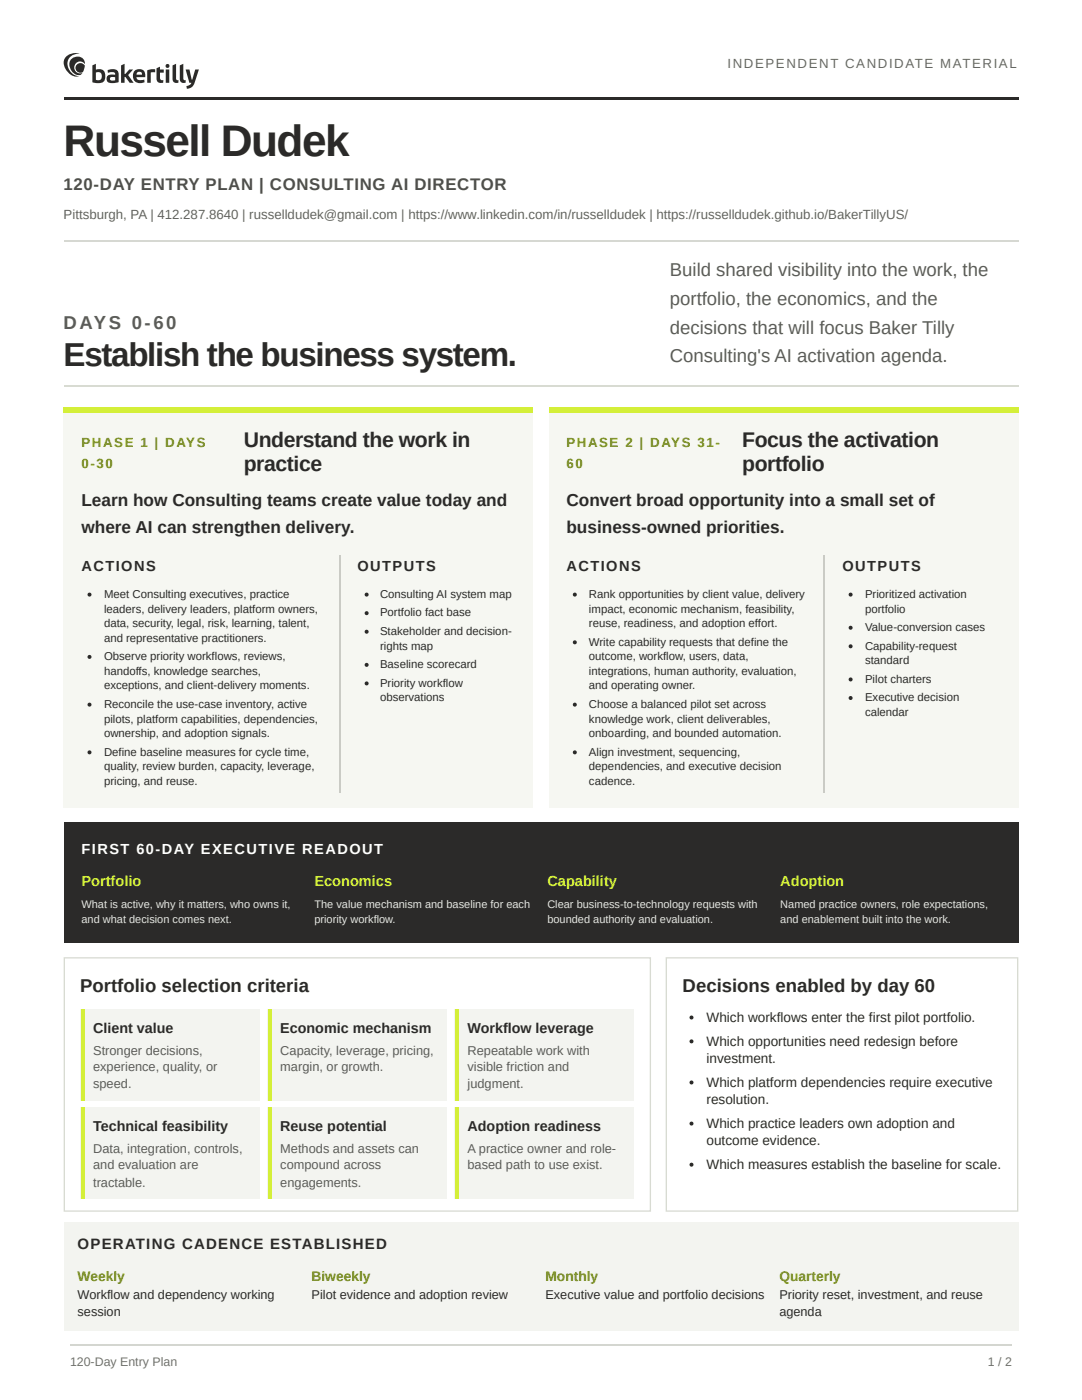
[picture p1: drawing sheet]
<svg xmlns="http://www.w3.org/2000/svg" width="216mm" height="279mm" viewBox="0 0 216 279" stroke-linecap="round" stroke-linejoin="round" font-family="sans-serif">
<defs><g id="words">
<text font-size="8.8" fill="#2b2a29" x="12.7" y="31.2">Russell Dudek</text>
<text font-size="6.6" fill="#2b2a29" x="12.7" y="73">Establish the business system.</text>
<g font-size="4.2" fill="#2b2a29">
<text x="48.6" y="89.2">Understand the work in</text>
<text x="148.1" y="89.2">Focus the activation</text>
<text x="48.6" y="93.9">practice</text>
<text x="148.1" y="93.9">portfolio</text>
</g>
<g font-size="3.7" fill="#5a5e58">
<text x="133.7" y="55">Build shared visibility into the work, the</text>
<text x="12.7" y="65.6">DAYS 0-60</text>
<text x="133.7" y="60.9">portfolio, the economics, and the</text>
<text x="133.7" y="66.7">decisions that will focus Baker Tilly</text>
<text x="133.7" y="72.2">Consulting's AI activation agenda.</text>
</g>
<g font-size="3.7" fill="#2b2a29">
<text x="16" y="197.9">Portfolio selection criteria</text>
<text x="136.2" y="197.9">Decisions enabled by day 60</text>
</g>
<g font-size="3.4" fill="#2b2a29">
<text x="16.3" y="101.1">Learn how Consulting teams create value today and</text>
<text x="113" y="101.1">Convert broad opportunity into a small set of</text>
<text x="16.3" y="106.4">where AI can strengthen delivery.</text>
<text x="113" y="106.4">business-owned priorities.</text>
</g>
<text font-size="3.3" fill="#4d514a" x="12.7" y="37.8">120-DAY ENTRY PLAN | CONSULTING AI DIRECTOR</text>
<text font-size="3" fill="#2b2a29" x="15.5" y="249.2">OPERATING CADENCE ESTABLISHED</text>
<g font-size="2.9" fill="#2b2a29">
<text x="16.3" y="114">ACTIONS</text>
<text x="71.3" y="114">OUTPUTS</text>
<text x="113" y="114">ACTIONS</text>
<text x="168.1" y="114">OUTPUTS</text>
<text x="18.6" y="206.1">Client value</text>
<text x="55.9" y="206.1">Economic mechanism</text>
<text x="93.3" y="206.1">Workflow leverage</text>
<text x="18.6" y="225.7">Technical feasibility</text>
<text x="55.9" y="225.7">Reuse potential</text>
<text x="93.3" y="225.7">Adoption readiness</text>
</g>
<text font-size="2.9" fill="#fff" x="16.3" y="170.4">FIRST 60-DAY EXECUTIVE READOUT</text>
<g font-size="2.9" fill="#d4ef39">
<text x="16.3" y="176.7">Portfolio</text>
<text x="62.7" y="176.7">Economics</text>
<text x="109.2" y="176.7">Capability</text>
<text x="155.7" y="176.7">Adoption</text>
</g>
<g font-size="2.8" fill="#789400">
<text x="15.5" y="255.6">Weekly</text>
<text x="62.2" y="255.6">Biweekly</text>
<text x="108.8" y="255.6">Monthly</text>
<text x="155.5" y="255.6">Quarterly</text>
</g>
<g font-size="2.7" fill="#2b2a29">
<text x="141" y="204">Which workflows enter the first pilot portfolio.</text>
<text x="141" y="208.8">Which opportunities need redesign before</text>
<text x="141" y="212.2">investment.</text>
<text x="141" y="217">Which platform dependencies require executive</text>
<text x="141" y="220.4">resolution.</text>
<text x="141" y="225.2">Which practice leaders own adoption and</text>
<text x="141" y="228.6">outcome evidence.</text>
<text x="141" y="233.4">Which measures establish the baseline for scale.</text>
</g>
<text font-size="2.6" fill="#676a63" x="145.2" y="13.5">INDEPENDENT CANDIDATE MATERIAL</text>
<text font-size="2.6" fill="#62655f" x="12.7" y="43.7">Pittsburgh, PA | 412.287.8640 | russelldudek@gmail.com | https://www.linkedin.com/in/russelldudek | https://russelldudek.github.io/BakerTillyUS/</text>
<g font-size="2.6" fill="#789400">
<text x="16.3" y="89.2">PHASE 1 | DAYS</text>
<text x="113" y="89.2">PHASE 2 | DAYS 31-</text>
<text x="16.3" y="93.4">0-30</text>
<text x="113" y="93.4">60</text>
</g>
<g font-size="2.6" fill="#5a5e58">
<text x="18.6" y="210.6">Stronger decisions,</text>
<text x="18.6" y="213.8">experience, quality, or</text>
<text x="55.9" y="210.6">Capacity, leverage, pricing,</text>
<text x="55.9" y="213.8">margin, or growth.</text>
<text x="93.3" y="210.6">Repeatable work with</text>
<text x="93.3" y="213.8">visible friction and</text>
<text x="18.6" y="217.2">speed.</text>
<text x="93.3" y="217.2">judgment.</text>
<text x="18.6" y="230.2">Data, integration, controls,</text>
<text x="18.6" y="233.4">and evaluation are</text>
<text x="55.9" y="230.2">Methods and assets can</text>
<text x="55.9" y="233.4">compound across</text>
<text x="93.3" y="230.2">A practice owner and role-</text>
<text x="93.3" y="233.4">based path to use exist.</text>
<text x="18.6" y="236.8">tractable.</text>
<text x="55.9" y="236.8">engagements.</text>
</g>
<g font-size="2.5" fill="#2b2a29">
<text x="15.5" y="259.3">Workflow and dependency working</text>
<text x="15.5" y="262.7">session</text>
<text x="62.2" y="259.3">Pilot evidence and adoption review</text>
<text x="108.8" y="259.3">Executive value and portfolio decisions</text>
<text x="155.5" y="259.3">Priority reset, investment, and reuse</text>
<text x="155.5" y="262.7">agenda</text>
</g>
<g font-size="2.5" fill="#70736d">
<text x="14" y="272.5">120-Day Entry Plan</text>
<text x="197.1" y="272.5">1 / 2</text>
</g>
<g font-size="2.3" fill="#2b2a29">
<text x="20.8" y="119.3">Meet Consulting executives, practice</text>
<text x="75.8" y="119.3">Consulting AI system map</text>
<text x="117.5" y="119.3">Rank opportunities by client value, delivery</text>
<text x="172.6" y="119.3">Prioritized activation</text>
<text x="20.8" y="122.2">leaders, delivery leaders, platform owners,</text>
<text x="20.8" y="125.1">data, security, legal, risk, learning, talent,</text>
<text x="75.8" y="123">Portfolio fact base</text>
<text x="117.5" y="122.2">impact, economic mechanism, feasibility,</text>
<text x="117.5" y="125.1">reuse, readiness, and adoption effort.</text>
<text x="172.6" y="122.2">portfolio</text>
<text x="172.6" y="125.9">Value-conversion cases</text>
<text x="20.8" y="128.1">and representative practitioners.</text>
<text x="20.8" y="131.8">Observe priority workflows, reviews,</text>
<text x="75.8" y="126.7">Stakeholder and decision-</text>
<text x="75.8" y="129.6">rights map</text>
<text x="117.5" y="128.9">Write capability requests that define the</text>
<text x="117.5" y="131.8">outcome, workflow, users, data,</text>
<text x="172.6" y="129.6">Capability-request</text>
<text x="20.8" y="134.7">handoffs, knowledge searches,</text>
<text x="20.8" y="137.6">exceptions, and client-delivery moments.</text>
<text x="75.8" y="133.3">Baseline scorecard</text>
<text x="75.8" y="137.1">Priority workflow</text>
<text x="117.5" y="134.7">integrations, human authority, evaluation,</text>
<text x="117.5" y="137.6">and operating owner.</text>
<text x="172.6" y="132.6">standard</text>
<text x="172.6" y="136.3">Pilot charters</text>
<text x="20.8" y="141.3">Reconcile the use-case inventory, active</text>
<text x="75.8" y="140">observations</text>
<text x="117.5" y="141.3">Choose a balanced pilot set across</text>
<text x="172.6" y="140">Executive decision</text>
<text x="172.6" y="142.9">calendar</text>
<text x="20.8" y="144.2">pilots, platform capabilities, dependencies,</text>
<text x="20.8" y="147.1">ownership, and adoption signals.</text>
<text x="117.5" y="144.2">knowledge work, client deliverables,</text>
<text x="117.5" y="147.1">onboarding, and bounded automation.</text>
<text x="20.8" y="150.8">Define baseline measures for cycle time,</text>
<text x="20.8" y="153.7">quality, review burden, capacity, leverage,</text>
<text x="117.5" y="150.8">Align investment, sequencing,</text>
<text x="117.5" y="153.7">dependencies, and executive decision</text>
<text x="20.8" y="156.6">pricing, and reuse.</text>
<text x="117.5" y="156.6">cadence.</text>
</g>
<g font-size="2.2" fill="#e6e8e1">
<text x="16.3" y="181.2">What is active, why it matters, who owns it,</text>
<text x="16.3" y="184.1">and what decision comes next.</text>
<text x="62.7" y="181.2">The value mechanism and baseline for each</text>
<text x="62.7" y="184.1">priority workflow.</text>
<text x="109.2" y="181.2">Clear business-to-technology requests with</text>
<text x="109.2" y="184.1">bounded authority and evaluation.</text>
<text x="155.7" y="181.2">Named practice owners, role expectations,</text>
<text x="155.7" y="184.1">and enablement built into the work.</text>
</g>
</g></defs>
<g fill="#2b2a29">
<path d="M12.7 19.3h190.5v.5h-190.5z"/>
<path d="M37 13.9l.8 2.6h.4l-.4 .5-.6 .2 .1 .5a1.69 1.69 0 0 0 1.6-1.5l.8-2.3h-.7l-.6 2h-.2l-.4-2zM29.4 14v2.5h.7v-2l.9-.1v-.6h-.8zM35.9 13.1v2.7a.81 .81 0 0 0 1.1 .7l.1-.5h-.4l-.1-.4v-2.9zM34.4 13.1v2.7a.81 .81 0 0 0 1.2 .7v-.5h-.3l-.2-.4v-2.9zM33.1 13.9h.7v2.6h-.7zM33 13.2a.4 .4 0 0 1 .8 0 .4 .4 0 0 1-.8 0zM27.4 14.5l-.2 .4h1.1v-.4a.64 .64 0 0 0-.9 0zM26.7 14.3a1.26 1.26 0 0 1 1.7-.4 1.26 1.26 0 0 1 .6 1.5h-1.8a.99 .99 0 0 0 1.6 .5v.5a1.52 1.52 0 0 1-1.9-.2 1.52 1.52 0 0 1-.2-1.9zM24.2 13.1v3.4h.7v-1.1h.1l.9 1.1h.8l-1.1-1.5 1-1.1h-.8l-.8 .9h-.1v-2.1zM31.2 13.6v2.1a.91 .91 0 0 0 1.4 .8v-.5l-.5-.1-.1-.2-.1-1.2h.8v-.6h-.8v-.6zM22 15.5v.4l.1 .1h.9v-.6h-.6zM21.5 14l.1-.1a1.32 1.32 0 0 1 2.1 .9v1.6l-.9 .2a1.31 1.31 0 0 1-1.5-.6 .94 .94 0 0 1 .3-1 .94 .94 0 0 1 1-.1h.4l-.1-.3-.6-.2-.8 .1zM19.1 14.5v1.4a.82 .82 0 0 0 1.2-.7 .82 .82 0 0 0-1.2-.7zM18.4 13.1l.7-.4v1.2a1.26 1.26 0 0 1 1.4 .1 1.26 1.26 0 0 1 .5 1.2 1.3 1.3 0 0 1-1.8 1.4l-.8-.2zM13.1 11.5a2.67 2.67 0 0 0 1.3 3.6l.8 .2 .6-.2a2.32 2.32 0 0 1-2.1-1.4 2.32 2.32 0 0 1 .5-2.5l.9-.4 .8-.1a2.55 2.55 0 0 0-2.8 .8zM15.4 12.9a.95 .95 0 0 0 .2 1.6 .95 .95 0 0 0 1.3-1.1 .78 .78 0 0 0-.4-.8 .78 .78 0 0 0-.8 .1zM14.4 11.7a1.51 1.51 0 0 1 1.7-.4 1.51 1.51 0 0 1 .8 1.5 1.17 1.17 0 0 0-1.5-.3 1.17 1.17 0 0 0-.5 1.5 1.17 1.17 0 0 0 1.6 .5 .92 .92 0 0 1-1.5 .3 2.07 2.07 0 0 1-.6-3.1z"/>
</g>
<path d="M12.7 48h190.5" fill="none" stroke="#d6d8d1" stroke-width=".26"/>
<path d="M12.7 77.1h190.5" fill="none" stroke="#d8dbd2" stroke-width=".26"/>
<path d="M12.7 81.2h93.7v79.9h-93.7z" fill="#f6f7f2"/>
<path d="M12.7 81.2h93.7v1.1h-93.7z" fill="#d4ef39"/>
<g fill="#2b2a29">
<circle cx="17.9" cy="118.7" r=".4"/>
<circle cx="17.9" cy="131.1" r=".4"/>
<circle cx="17.9" cy="140.6" r=".4"/>
<circle cx="17.9" cy="150.2" r=".4"/>
</g>
<path d="M67.9 110.9v47.3" fill="none" stroke="#c9ccc3" stroke-width=".26"/>
<g fill="#2b2a29">
<circle cx="73.2" cy="118.7" r=".4"/>
<circle cx="73.2" cy="122.4" r=".4"/>
<circle cx="73.2" cy="126.1" r=".4"/>
<circle cx="73.2" cy="132.7" r=".4"/>
<circle cx="73.2" cy="136.4" r=".4"/>
</g>
<path d="M109.5 81.2h93.7v79.9h-93.7z" fill="#f6f7f2"/>
<path d="M109.5 81.2h93.7v1.1h-93.7z" fill="#d4ef39"/>
<g fill="#2b2a29">
<circle cx="114.7" cy="118.7" r=".4"/>
<circle cx="114.7" cy="128.2" r=".4"/>
<circle cx="114.7" cy="140.6" r=".4"/>
<circle cx="114.7" cy="150.2" r=".4"/>
</g>
<path d="M164.4 110.9v47.3" fill="none" stroke="#c9ccc3" stroke-width=".26"/>
<g fill="#2b2a29">
<path d="M12.7 164h190.5v24.1h-190.5z"/>
<circle cx="169.7" cy="118.7" r=".4"/>
<circle cx="169.7" cy="125.3" r=".4"/>
<circle cx="169.7" cy="129" r=".4"/>
<circle cx="169.7" cy="135.6" r=".4"/>
<circle cx="169.7" cy="139.3" r=".4"/>
</g>
<path d="M12.8 191.2h117v50.5h-117z" fill="none" stroke="#d8dbd2" stroke-width=".26"/>
<path d="M16.1 201.3h35.8v18.3h-35.8z" fill="#f3f4f0"/>
<path d="M16.1 201.3h.8v18.3h-.8z" fill="#d4ef39"/>
<path d="M53.4 201.3h35.8v18.3h-35.8z" fill="#f3f4f0"/>
<path d="M53.4 201.3h.8v18.3h-.8z" fill="#d4ef39"/>
<path d="M90.8 201.3h35.7v18.3h-35.7z" fill="#f3f4f0"/>
<path d="M90.8 201.3h.7v18.3h-.7z" fill="#d4ef39"/>
<path d="M16.1 220.9h35.8v18.3h-35.8z" fill="#f3f4f0"/>
<path d="M16.1 220.9h.8v18.3h-.8z" fill="#d4ef39"/>
<path d="M53.4 220.9h35.8v18.3h-35.8z" fill="#f3f4f0"/>
<path d="M53.4 220.9h.8v18.3h-.8z" fill="#d4ef39"/>
<path d="M90.8 220.9h35.7v18.3h-35.7z" fill="#f3f4f0"/>
<path d="M90.8 220.9h.7v18.3h-.7z" fill="#d4ef39"/>
<path d="M133 191.2h70.1v50.5h-70.1z" fill="none" stroke="#d8dbd2" stroke-width=".26"/>
<g fill="#2b2a29">
<circle cx="138" cy="203.1" r=".4"/>
<circle cx="138" cy="207.8" r=".4"/>
<circle cx="138" cy="216" r=".4"/>
<circle cx="138" cy="224.2" r=".4"/>
<circle cx="138" cy="232.4" r=".4"/>
</g>
<path d="M12.7 243.9h190.5v21.7h-190.5z" fill="#f3f4f0"/>
<path d="M14 268.4h187.9" fill="none" stroke="#d4d6cf" stroke-width=".26"/>
<use href="#words"/>
</svg>
